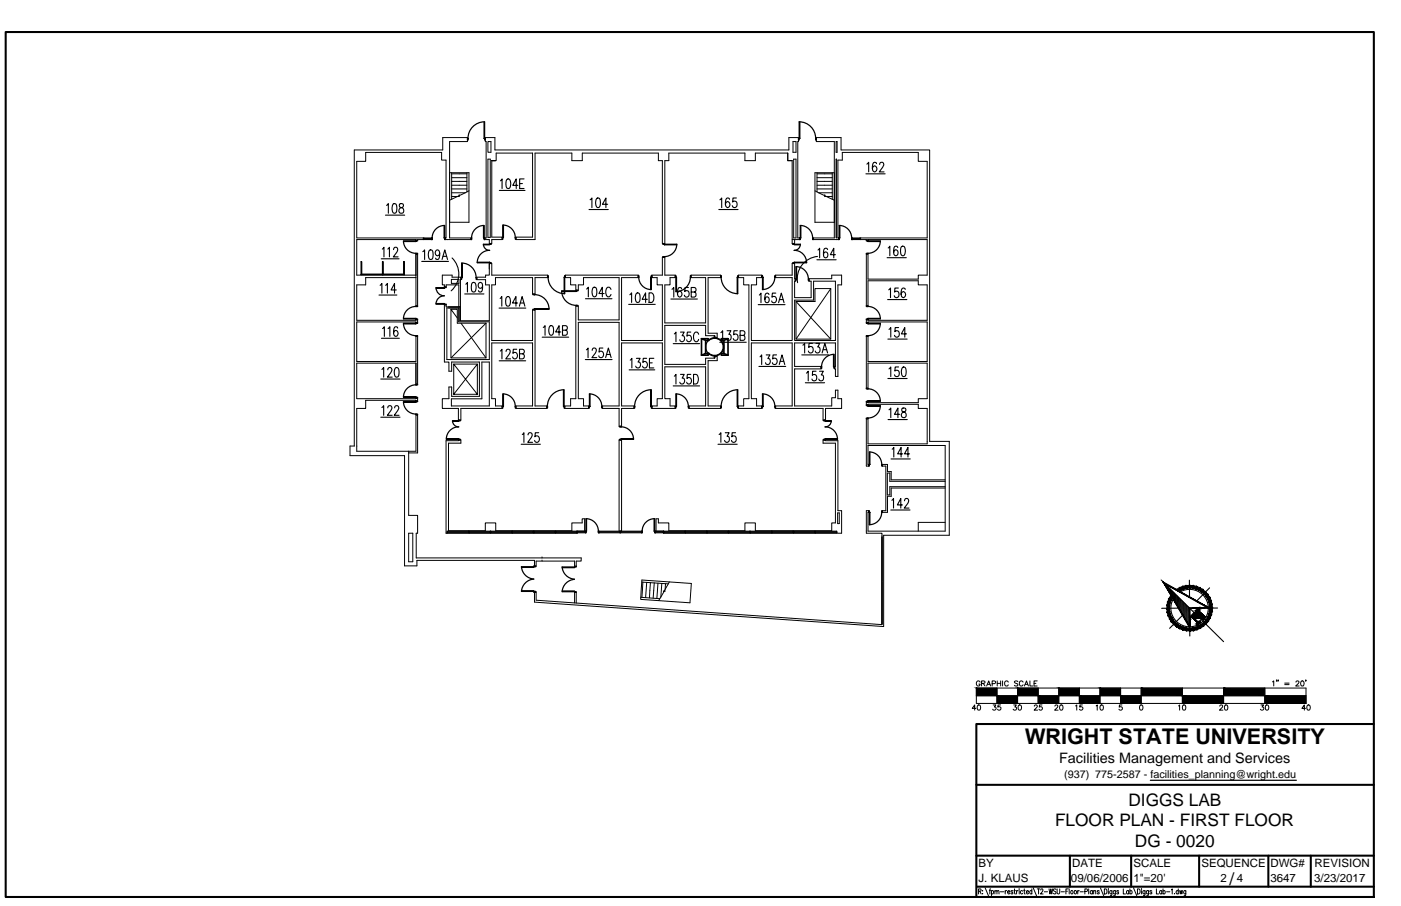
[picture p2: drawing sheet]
<svg xmlns="http://www.w3.org/2000/svg" width="432mm" height="279mm" viewBox="0 0 432 279" stroke-linecap="round" stroke-linejoin="round" font-family="sans-serif">
<defs><g id="words">
<text font-size="6.7" x="315.9" y="229.5">WRIGHT STATE UNIVERSITY</text>
<g font-size="5.3">
<text x="347.8" y="248.4">DIGGS LAB</text>
<text x="325.2" y="254.9">FLOOR PLAN - FIRST FLOOR</text>
<text x="349.8" y="261.3">DG - 0020</text>
<text x="378.9" y="272.8">/</text>
</g>
<text font-size="4.4" x="326.4" y="235.4">Facilities Management and Services</text>
<g font-size="3.5">
<text x="301.6" y="267.4">BY</text>
<text x="330.4" y="267.4">DATE</text>
<text x="349.3" y="267.4">SCALE</text>
<text x="370.3" y="267.4">SEQUENCE</text>
<text x="391.6" y="267.4">DWG#</text>
<text x="405.2" y="267.4">REVISION</text>
<text x="301.6" y="272.1">J. KLAUS</text>
<text x="330.1" y="272.1">09/06/2006</text>
<text x="349.3" y="272.1">1&quot;=20'</text>
<text x="376.2" y="272.1">2</text>
<text x="381.2" y="272.1">4</text>
<text x="391.6" y="272.1">3647</text>
<text x="405.1" y="272.1">3/23/2017</text>
</g>
<text font-size="3.3" x="328" y="240">(937) 775-2587 - facilities_planning@wright.edu</text>
</g></defs>
<!-- layer: A-EXISTING -->
<g fill="none" stroke="#000" stroke-width=".31">
<path d="M109.2 46.2h27.3v-3.8h7.6v1.3h-5.5v29.7h6.6v.5h-7.9v-.5h.2v-24h-1.4v-2.4h-23.4v2.8h-2.7v23.6h20.5v.5M109.2 46.3v91.3h-1.3v2.9h16.8v34h3.8v-1.7h36.2v1.7M138.6 53.3h5.9v15.3h-5.9M139.2 54.8h4.7M139.2 59.5h4.2M139.2 58.3h4.7M139.2 53.3v8.1M139.2 53.6h4.7M139.2 55.9h4.7M139.2 57.1h4.7M143.9 53.3v5.9M144.5 58.9l-2.8 1.4-.2-.2v.5l-.2-.1-2.7 1.2"/>
<path d="M150.4 43.7h.9v3.3h-.9zM150.4 49.1h.7v24.1h-.7zM152.7 49.5h-1.1h1.1M242.8 47.2h-10v2.3h-3.2v-2.3h-23.5v2.3h-1.2v25.6h-.8v-25.6h-1.2v-2.3h-23.4v2.3h-3.3v-2.3h-11.3v26.7h-5.9v-.8h5.1v-25.9h-11.2v2.3h-1.3v23.6h3.2v.8h-3.2v1.2h-.8v-1.2h-1.4v-.5h.4v-29.7h-.2v-1.3h2.9v3.8h90.6v-3.8h3v1.3h-.2v29.7h.5v.5h-2.2M242.8 47.2v2.3h1.4M244.2 49.5v25.6h.7v-1.2M244.4 43.7h.9v3.3h-.9zM244.6 49.1h.7v24.3h-.7zM251.2 58.9l2.8 1.4 .2-.2v.5l.2-.1 2.7 1.2M251.8 54.8h4.7M251.8 58.3h4.7M251.8 53.6h4.7"/>
<path d="M251.8 55.9h4.7M251.8 57.1h4.7M251.8 53.3v5.9M252.3 59.5h4.2M256.5 53.3v8.1M257.1 53.3h-5.9v15.3h5.9M257.7 49.1l.1 24.3zM257.7 43.7h.3v3.3h-.3zM130.5 73.9h-1.8v.2h-.5v-.2h-18.2v11h18.2v-6.6h.5v16h-.5v-16M130.5 73.4h.2v.5h-.2zM130.7 73.9h2.3M130.7 73.4h2.3"/>
<path d="M130.7 73.7h2.3M130.7 73.6h2.3M133 73.4h.2v.5h-.2zM137.3 73.4v.5M139.2 60.6h1.8M141.4 60.6h.1M254.2 60.6h.1M254.7 60.6h1.8M262.5 73.4h.2v.5h-.2zM262.7 73.9h2.3M262.7 73.4h2.3M262.7 73.7h2.3"/>
<path d="M262.7 73.6h2.3M265 73.4h.2v.5h-.2zM265.2 73.9h1.8v.2h.5v-.2h18.3v11h-2.8v1.2h-15.5v-7.8h-.5v16h.5v-7.7h15.5v1.3h2.8v10.9h-18.3v-.2h-.5v.9h.5v-.2h18.3v12.2h-18.3v-7.8h-.5v16h.5v-7.7h18.3v11h-2.8v1.2h-15.5v-.2h-.5v.9h.5v-.2h15.5v1.3h2.8v10.9h-18.3v-7.8h-.5v14.6h.7v-.5h-.2v-5.8h23.8v26.4h-23.8v-5.8h.2v-.5h-.7v6.9h4.8v28.2l-106.6-7.5v-2.4M265.2 73.9v-.5h20.6v-23.6h-2.8v-2.8h-23.4v2.4h-1.4v24h.3v.5h-7.8v-.5h6.4v-29.7h-5.5v-1.3h7.6v3.8h27.3v89.9h6.1v29h-20.3v28.1l-107.6-7.5v-3.1M128.2 85.6h-15.5v2.3h-2.7v10.9h18.2v-.2h.5v.9h-.5v-.2h-18.2v12.2h18.2v-7.8h.5v14.8h-.5v-6.5M137 94h.5v.6h4.2v4.3h9.1v-11h-1.1v-1.7h-2.7v-.7h2.7v-.6h1.1v-3.6h.8v3.6h17.2v.7h-3.9v5.1h-.8v-5.1h-11.4v2.3h-1.1v17.1h12.5v-9.4h.8v29.6h3.6v.8h-9.5v-.8h5.1v-19.4h-12.5v17.2h1.1v2.2h2.1v.8h-12.8v3.6h-.7v-3.6h-5v-3h2.1v-3.6h.8v2.8h8.6v-10.6h-8.6v2.9h-.8v-2.9h-1.4zM137.7 95h3.7v4.2h9.4v11.7h-13.1zM139 95.4h1.9v4.3h8.9M139.1 86.2h2.3v1.2h-2.3zM140.9 98.1l-1.9-2.7v15h10.8l-7.7-10.7M141.4 94.6v-6.7h-3.9v.6h-.5v-.6h-.7v-3h3v.6h2.8v.7h-.2v12.7M149.8 99.7v10.7"/>
<path d="M149.8 99.7l-10.8 10.7M150.8 81.3v1.7M174.3 84.9h22.4v.7h-5.1v19.4h12.5v-17.1h-1.6v-2.3h-1.6v-.7h3.2v-5.6h.8v5.6h3.2v.7h-1.6v2.3h-1.6v11.7h12.6v-14h-4.5v-.7h9.1v.7h-3.9v17.2h2.8v1.2h-.7v-.5h-2.8v-3.2h-12.6v12.1h12.6v-1.9h2.8v-.5h.7v1.2h-2.8v14h3.9v.8h-9.7v-.8h5.1v-12.1h-12.6v9.9h1.6v2.2h1.6v.8h-7.2v-.8h1.6v-2.2h1.6v-17.2h-12.5v19.4h3.8v.8h-3.8v5.5h-.8v-5.5h-5.1v-.8h5.1v-25.8h-12.6v23.6h1.6v2.2h1.7v.8h-7.5v-.8h1.9v-2.2h1.6v-28.6h.7v4.3h12.6v-13.1h-11v2.3h-1.6v1.6h-.7v-1.6h-1.6v-2.3h-1.6zM227.6 84.9h7.2v.7h-1.6v2.3h-1.6v17.1h12.6v-19.4h-5.2v-.7h5.2v-3.6h.7v4.7h.2v.7h-.2v5.1h5.1v-5.1h-.6v-.7h6.9v-1.1h3.1v3h-1.2v28.2h-.7v-2.3h-.2v-.8h.2v-7.2h-12.6v7.2h8.1v.8h-8.1v11.4h11.4v-2.5h1.2v-2.4h.7v2.7h1.2v3h-5v3.6h-.7v-3.6h-14.7v-.8h5.2v-19.4h-12.6v17.2h1.6v2.2h1.6v.8h-7.2v-.8h1.6v-2.2h1.6v-35.1h-1.6v-2.3h-1.6zM244.9 92.6h5.9v-5.9h6.7v18.3h-12.6zM245.3 93h5.9v-4h4.8v15.6h-10.7zM245.3 93l10.7 11.6M256 89l-10.7 15.6M128.2 112h-18.2v11h18.2v-.3h.5v1h-.5v-.2h-15.5v2.5h-2.7v13.2h18.2v-11.3h.5v11.8h-2.7M128.2 112v6.5M139.8 112.3h7.3M148.5 111.6h2.3v13.6h-11.7v-2.2h9.4z"/>
<path d="M126 139.2v19.7h2.7v5.5h-.4v7.7h50.8v.9h-1.5v1.6h-.5v-1.6h-11.9v1.5M128.2 127.9h.5M139.8 121.6l7.3-9.3v9.3h-7.3v-9.3l7.3 9.3M258.2 158.2h.5v3.3h-.5zM291.3 148h-16.6v-2.6h-1.2v-2.2h-1.5v.5h1v13.8h-1v.5h1.5v-5h1.2v-2.5h16.6M291.3 148.4h-17.1v-2.5h-.7v6.7h.7v-2.5h17.1M126 164.4h1.2v8.8h-1.2zM137.7 163.8h.2v.5h-.2zM137.9 163.8h6.5M137.9 164.1h6.5M137.9 164h6.5M137.9 164.3h6.5"/>
<path d="M144.4 163.8h.2v.5h-.2zM144.6 163.8h6.5M144.6 164.1h6.5M144.6 164h6.5M144.6 164.3h6.5M151.1 163.8h.2v.5h-.2zM151.3 163.8h6.4M151.3 164.1h6.4M151.3 164h6.4M151.3 164.3h6.4M157.7 163.8h.3v.5h-.3zM158 163.8h6.4"/>
<path d="M158 164.1h6.4M158 164h6.4M158 164.3h6.4M164.4 163.8h.2v.5h-.2zM164.5 174.5h.7v.3h-.7zM164.6 163.8h6.5M164.6 164.1h6.5M164.6 164h6.5M164.6 164.3h6.5M167.1 172.1h.1M167.1 173h.1M171.1 163.8h.2v.5h-.2z"/>
<path d="M171.3 163.8h6.4M171.3 164.1h6.4M171.3 164h6.4M171.3 164.3h6.4M177.7 163.8h.2v.5h-.2zM177.9 164.1h2.5M177.9 164h2.5M177.9 164.3h2.5M180.2 163.8v-3.8h-.8v1.3h-3.2v2.4h-23.4v-2.4h-3.2v2.4h-11.4v-27h3.8v-1h-.7v.2h-3.8v28.5h40.4v-.6h2.5M180.4 163.8h.2v.5h-.2zM184.4 163.8h.2v.5h-.2zM184.6 163.8h13.2"/>
<path d="M184.6 164.1h6.5M184.6 164h6.5M184.6 164.3h6.5M190.8 163.8v-28.1h.8v28.1M191.1 163.8h.2v.5h-.2zM191.3 164.1h6.5M191.3 164h6.5M191.3 164.3h6.5M197.8 163.8h.2v.5h-.2zM197.8 179.5l8.2 .6M197.8 178.9l15.3 1-.4 6-15.2-1.1zM198.1 179.5l-.3 4.7"/>
<path d="M199.3 179.6l-.3 4.7M200.5 179.7l-.3 4.7M201.6 179.8l-.3 4.7M201.8 163.8h.2v.5h-.2zM202 163.8h2.5v.6h54.9v-6.9h-1.2v-21.6h-3.8v-.2h-.7v1h3.8v24.6h-1.2v2.4h-23.5v-2.4h-3.2v2.4h-23.5v-2.4h-3.2v-1.3h-.7v3.8M202 164.1h2.4M202 164h2.4M202 164.3h2.4M202.8 179.8l-.3 4.7M204 179.9l-.3 4.3M204.4 163.8h.2v.5h-.2zM204.6 163.8h6.5"/>
<path d="M204.6 164.1h6.5M204.6 164h6.5M204.6 164.3h6.5M206.3 179.5l-1.5 2.6 .2 .2h-.6l.2 .2-1.6 2.7M211.1 163.8h.2v.5h-.2zM211.3 163.8h6.4M211.3 164.1h6.4M211.3 164h6.4M211.3 164.3h6.4M217.7 163.8h.2v.5h-.2zM217.9 163.8h6.5M217.9 164.1h6.5"/>
<path d="M217.9 164h6.5M217.9 164.3h6.5M224.4 163.8h.2v.5h-.2zM224.6 163.8h6.5M224.6 164.1h6.5M224.6 164h6.5M224.6 164.3h6.5M231.1 163.8h.2v.5h-.2zM231.3 163.8h6.5M231.3 164.1h6.5M231.3 164h6.5M231.3 164.3h6.5"/>
<path d="M237.8 163.8h.2v.5h-.2zM238 163.8h6.4M238 164.1h6.4M238 164h6.4M238 164.3h6.4M244.4 163.8h.2v.5h-.2zM244.6 163.8h6.5M244.6 164.1h6.5M244.6 164h6.5M244.6 164.3h6.5M251.1 163.8h.2v.5h-.2zM251.3 163.8h6.4"/>
<path d="M251.3 164.1h6.4M251.3 164h6.4M251.3 164.3h6.4M257.7 163.8h.3v.5h-.3zM291.3 161.1h-8.3v2.7M164.5 182.4h.7v.3h-.7zM177.1 185.9v-3.2h.5v3.3M197.5 184.2l5.9 .4M204.9 182.3h.1M205.1 180l-.1 1.8"/>
</g>
<path d="M271.8 165.6v13.7M271.8 179.5v13" fill="none" stroke="#000" stroke-width=".51"/>
<!-- layer: A-DOOR -->
<g fill="none" stroke="#000" stroke-width=".38">
<path d="M149.2 37.6h.2v5.1h-.2zM149.3 37.6a5.1 5.1 0 0 0-5.1 5.1M246.3 37.6a5.1 5.1 0 0 1 5.1 5.1M246.3 37.6h.2v5.1h-.2zM144.1 42.7h.2v.5h-.2zM149.4 42.7h.2v.5h-.2zM246.1 42.7h.2v.5h-.2zM251.4 42.7h.2v.5h-.2zM124.3 74.3a3.8 3.8 0 0 0 3.9 3.8M124.4 74.3h3.8v.2h-3.8zM128.2 74.1h.5v.2h-.5zM128.2 78.1h.5v.2h-.5z"/>
<path d="M133 73.4h.2v.5h-.2zM136.9 69.6h.1v3.8h-.1zM137 69.5a3.8 3.8 0 0 0-3.8 3.9M137 73.4h.3v.5h-.3zM145.2 73.4h.2v.5h-.2zM149 75.3a1.93 1.93 0 0 0 1.9 1.9 3.8 3.8 0 0 0-3.8 3.8M149 75.3h1.9v.2h-1.9zM149 69.6h.2v3.8h-.2zM149.2 69.5a3.8 3.8 0 0 0-3.9 3.9M149.2 73.4h.2v.5h-.2zM150.9 75.1h.5v.2h-.5zM154.8 73.3h.2v.5h-.2z"/>
<path d="M155 69.4a3.8 3.8 0 0 1 3.8 3.8M155 69.4h.2v3.9h-.2zM158.8 73.3h.2v.5h-.2zM204.3 75.1h.5v.2h-.5zM204.3 79.1h.5v.2h-.5zM204.8 75.3h3.8v.2h-3.8zM208.6 75.3a3.8 3.8 0 0 1-3.8 3.8M244.3 75.1h.5v.2h-.5zM244.8 75.3h1.9v.2h-1.9zM246.4 73.4h.2v.5h-.2zM246.6 69.5a3.8 3.8 0 0 1 3.9 3.9M246.6 69.6h.2v3.8h-.2z"/>
<path d="M246.7 75.3a1.93 1.93 0 0 1-1.9 1.9 3.8 3.8 0 0 1 3.8 3.8M250.5 73.4h.2v.5h-.2zM258.5 73.4h.2v.5h-.2zM258.6 69.5a3.8 3.8 0 0 1 3.9 3.9M258.7 69.6h.1v3.8h-.1zM262.5 73.4h.2v.5h-.2zM267 74.1h.5v.2h-.5zM267 78.1h.5v.2h-.5zM267.5 74.3h3.8v.2h-3.8zM271.3 74.3a3.8 3.8 0 0 1-3.8 3.8M124.3 99.7a3.8 3.8 0 0 0 3.9 3.8M124.4 98.2h3.8v.2h-3.8z"/>
<path d="M124.4 99.7h3.8v.2h-3.8zM128.2 94.5a3.8 3.8 0 0 0-3.9 3.8M128.2 98.4h.5v.2h-.5zM128.2 94.3h.5v.2h-.5zM128.2 99.5h.5v.2h-.5zM134.4 88.7a2.56 2.56 0 0 0 2.5 2.5 2.48 2.48 0 0 0-2.5 2.6M134.4 88.7h2.6v.2h-2.6zM134.4 93.6h2.6v.2h-2.6zM137 88.5h.5v.2h-.5zM137 93.8h.5v.2h-.5zM142.1 85.6h.2v.5h-.2zM142.3 81.1a4.5 4.5 0 0 1 4.4 4.5"/>
<path d="M142.3 81.2h.2v4.4h-.2zM146.7 85.6h.3v.5h-.3zM147.1 80.9h3.8v.1h-3.8zM150.9 81h.5v.3h-.5zM164.3 95.3h.5v.3h-.5zM164.3 90.7h.5v.2h-.5zM164.8 90.9a4.5 4.5 0 0 1 4.4 4.4M164.8 95.2h4.4v.1h-4.4zM168.8 85h.2v.5h-.2zM168.9 85.5a5.1 5.1 0 0 0 5.1 5.1M173.1 89.7a4.5 4.5 0 0 0 4.5 4.5M173.2 89.7h4.4v.2h-4.4z"/>
<path d="M173.9 85.5h.1v5.1h-.1zM174 85h.3v.5h-.3zM177.6 89.5h.5v.2h-.5zM177.6 94.2h.5v.2h-.5zM196.7 85h.2v.5h-.2zM196.9 85.5a3.8 3.8 0 0 0 3.8 3.8M200.5 85.5h.2v3.8h-.2zM200.7 85h.2v.5h-.2zM208.1 85h.2v.5h-.2zM208.3 85.5h.2v4.4h-.2zM212.8 85h.2v.5h-.2zM212.8 85.5a4.5 4.5 0 0 1-4.5 4.4"/>
<path d="M222.1 85h.2v.5h-.2zM222.3 85.5a5.1 5.1 0 0 0 5.1 5.1M227.2 85.5h.2v5.1h-.2zM227.4 85h.2v.5h-.2zM234.8 85h.2v.5h-.2zM235 85.5h.2v3.8h-.2zM238.8 85h.2v.5h-.2zM238.8 85.5a3.8 3.8 0 0 1-3.8 3.8M244.3 81h.5v.3h-.5zM244.8 80.9h3.8v.1h-3.8zM245.1 86.1h.2v.5h-.2zM245.3 82.2a3.8 3.8 0 0 1 3.8 3.9"/>
<path d="M245.3 82.3h.2v3.8h-.2zM249.1 86.1h.3v.5h-.3zM267 99.5h.5v.2h-.5zM267 98.4h.5v.2h-.5zM267 94.3h.5v.2h-.5zM267.5 94.5a3.8 3.8 0 0 1 3.8 3.8M267.5 99.7h3.8v.2h-3.8zM267.5 98.2h3.8v.2h-3.8zM271.3 99.7a3.8 3.8 0 0 1-3.8 3.8M128.2 118.7a3.8 3.8 0 0 0-3.9 3.8M128.2 103.5h.5v.2h-.5zM128.2 118.5h.5v.2h-.5z"/>
<path d="M218.3 105a2.79 2.79 0 0 1 4.6 1.7 2.65 2.65 0 0 1-1.5 2.6 2.65 2.65 0 0 1-3-.4l-.1 .1M220.1 104.2a2.82 2.82 0 0 0-2.6 2.8 2.82 2.82 0 0 0 2.6 2.8M220.1 104.2v-.6l.2 .6M220.1 109.8v.5l.2-.5M220.3 104.2a2.82 2.82 0 0 1 2.8 2.8 2.82 2.82 0 0 1-2.8 2.8M253 113.1h.3v.5h-.3zM256.9 109.3h.2v3.8h-.2zM257 109.3a3.8 3.8 0 0 0-3.8 3.8M257.1 113.1h.2v.5h-.2zM267 103.5h.5v.2h-.5zM267 119.7h.5v.2h-.5zM267.5 119.9a3.8 3.8 0 0 1 3.8 3.8"/>
<path d="M124.3 123.9a3.8 3.8 0 0 0 3.9 3.8M124.4 122.4h3.8v.1h-3.8zM124.4 123.9h3.8v.2h-3.8zM128.2 122.5h.5v.2h-.5zM128.2 123.7h.5v.2h-.5zM128.2 127.7h.5v.2h-.5zM137.6 135.3h3.8v.2h-3.8zM139.5 129.7a1.93 1.93 0 0 0 1.9 2M139.5 129.8h1.9v.1h-1.9zM141.4 131.6a3.8 3.8 0 0 0-3.8 3.9M141.4 129.6h.5v.2h-.5zM141.4 135.5h.5v.2h-.5z"/>
<path d="M154.8 125.3h.2v.5h-.2zM155 121.5a3.8 3.8 0 0 1 3.8 3.8M155 121.5h.2v3.8h-.2zM158.8 125.3h.2v.5h-.2zM168.5 125.3h.3v.5h-.3zM173.7 120.2h.1v5.1h-.1zM173.8 120.2a5.1 5.1 0 0 0-5.1 5.1M173.8 125.3h.2v.5h-.2zM181.5 125.3h.2v.5h-.2zM181.6 121.5a3.8 3.8 0 0 1 3.9 3.8M181.7 121.5h.1v3.8h-.1zM185.5 125.3h.2v.5h-.2z"/>
<path d="M190.9 135.5h.5v.2h-.5zM190.9 131.5h.5v.2h-.5zM191.4 131.6a3.8 3.8 0 0 1 3.9 3.9M191.4 135.3h3.9v.2h-3.9zM195.4 125.3h.2v.5h-.2zM200.5 120.2h.2v5.1h-.2zM200.7 120.2a5.1 5.1 0 0 0-5.1 5.1M200.7 125.3h.2v.5h-.2zM208.1 125.3h.2v.5h-.2zM208.3 121.5a3.8 3.8 0 0 1 3.8 3.8M208.3 121.5h.2v3.8h-.2zM212.1 125.3h.3v.5h-.3z"/>
<path d="M222.1 125.3h.2v.5h-.2zM227.2 120.2h.2v5.1h-.2zM227.4 120.2a5.1 5.1 0 0 0-5.1 5.1M227.4 125.3h.2v.5h-.2zM234.8 125.3h.2v.5h-.2zM235 121.5a3.8 3.8 0 0 1 3.8 3.8M235 121.5h.2v3.8h-.2zM238.8 125.3h.2v.5h-.2zM253.8 129.6h.5v.2h-.5zM253.8 135.5h.5v.2h-.5zM254.3 131.6a3.8 3.8 0 0 1 3.8 3.9M254.3 129.8h1.9v.1h-1.9z"/>
<path d="M254.3 135.3h3.8v.2h-3.8zM256.2 129.7a1.93 1.93 0 0 1-1.9 2M267 124.9h.5v.2h-.5zM267 128.9h.5v.2h-.5zM267 123.8h.5v.2h-.5zM267.5 125.1h3.8v.2h-3.8zM267.5 123.6h3.8v.2h-3.8zM267.9 139.4a3.8 3.8 0 0 1 3.9 3.8M267.9 139.4h.2v3.8h-.2zM271.3 125.1a3.8 3.8 0 0 1-3.8 3.8M180.6 159.9a3.8 3.8 0 0 1 3.8 3.9M180.6 160h.2v3.8h-.2z"/>
<path d="M201.6 160h.2v3.8h-.2zM201.8 159.9a3.8 3.8 0 0 0-3.9 3.9M267.7 143.2h.2v.5h-.2zM267.7 157.5h.2v.5h-.2zM267.9 158h.2v3.8h-.2zM271.8 143.2h.2v.5h-.2zM271.8 157.5h.2v.5h-.2zM271.8 158a3.8 3.8 0 0 1-3.9 3.8M160.7 175h3.8v-.2h.5v-.2h-.5v.2h-3.8a4.1 4.1 0 0 0 3.8 3.8M164.5 178.6a4.1 4.1 0 0 0-3.8 3.8h3.8v.2h.5v-.2h-.5v-.2h-3.8M173.3 174.8a4.1 4.1 0 0 0 3.7 3.8M173.3 174.9h3.8v-.3h.5v.3h-.5v.2h-3.8"/>
<path d="M177 178.7a4.1 4.1 0 0 0-3.7 3.8M180.4 163.8h.2v.5h-.2zM184.4 163.8h.2v.5h-.2zM197.8 163.8h.2v.5h-.2zM201.8 163.8h.2v.5h-.2zM173.3 182.3h3.8v.2h.5v.2h-.5v-.2h-3.8"/>
</g>
<g fill="none" stroke="#000" stroke-width=".51">
<path d="M216.2 104.5v5M216.2 104.5h2v.5M216.2 104.5l1.3 .5M217.5 105v4l-1.3 .5M217.5 109h.8M217.5 105h.8M218.2 109v.5h-2M222.2 109h.9M222.2 105h.9M222.3 109v.5h2.1M223.1 105v4M223.1 109l1.3 .5"/>
<path d="M224.4 104.5h-2.1v.5M224.4 104.5v5M224.4 104.5l-1.3 .5"/>
</g>
<!-- layer: ROOM-NUMBER -->
<g fill="none" stroke="#000" stroke-width=".34">
<path d="M153.9 58.7h7.9M154.2 55.8l.5-.6v2.9M156.2 55.3l.6-.1a2.02 2.02 0 0 1 0 2.9h-.2a1.38 1.38 0 0 1-.7-1.7zM159.6 57.2h-1.6l1.1-2v2.9M160.2 56.6h.8M161.5 55.2h-1.3v2.9h1.3M266.9 53.6h5.9M267.2 50.6l.5-.5v2.9M270.1 50.5v-.3l-.6-.1a1.81 1.81 0 0 0 .1 2.9 .97 .97 0 0 0 .7-1 .97 .97 0 0 0-.8-.8l-.6 .8M271.1 50.7l.2-.5 .7-.1 .4 .8-1.4 2.1h1.5M117.5 79.8h5.5M117.8 76.8l.5-.5v2.9"/>
<path d="M118.8 66.4h5.9M119.1 63.3l.6-.5v3M119.5 76.8l.5-.5v2.9M121.2 62.9l.5-.1a1.38 1.38 0 0 1 .6 1.7l-.3 1.1-.5 .2a2.28 2.28 0 0 1-.3-2.9zM121.3 77l.1-.4a.68 .68 0 0 1 1-.2 .68 .68 0 0 1 .1 1l-1.3 1.8h1.5M123.2 62.9l-.1 .6 .3 .4a.92 .92 0 0 1 1.1 1 .92 .92 0 0 1-1.3 .7l-.1-.1a1.04 1.04 0 0 1 .9-1.6 .61 .61 0 0 0 .4-.6 .61 .61 0 0 0-.5-.5zM130.3 77.6l.6-.5v2.9M132.3 77.2l.6-.1a1.38 1.38 0 0 1 .6 1.7l-.3 1.1-.6 .1a2.28 2.28 0 0 1-.3-2.8zM135.5 78l-.3 .8a.82 .82 0 0 1-1.1-.8 .82 .82 0 0 1 1.1-.8 2.28 2.28 0 0 1-.3 2.8l-.6-.1v-.3M136.6 79.1h1M139.3 79.6a6.9 6.9 0 0 1-.2 10.1M181.5 64.6h6"/>
<path d="M181.9 61.6l.5-.5v2.9M183.9 61.2l.5-.1a1.38 1.38 0 0 1 .7 1.7l-.3 1.1-.6 .1a2.28 2.28 0 0 1-.3-2.8zM187.3 63h-1.6l1-1.9v2.9M221.5 64.6h6M221.9 61.6l.5-.5v2.9M224.8 61.5v-.3l-.6-.1a1.81 1.81 0 0 0 .1 2.9 .97 .97 0 0 0 .7-1 .97 .97 0 0 0-.8-.8l-.6 .8M227 61.1h-1.1l-.1 1.2 .1-.1a.92 .92 0 0 1 1.3 .8 .92 .92 0 0 1-1.3 .9l-.2-.5M251.9 79.1a6.9 6.9 0 0 0-6.1 8.1M252.1 77.1l.5-.5v2.9M255.1 77l-.2-.3-.5-.1a1.57 1.57 0 0 0-.6 1.9l.1 .6a.63 .63 0 0 0 .6 .4 .63 .63 0 0 0 .6-.4l.1-.4a.82 .82 0 0 0-.8-1l-.3 .1-.3 .7M257.5 78.5h-1.6l1.1-1.9v2.9M273.4 79.5h5.9"/>
<path d="M273.7 76.5l.5-.6v3M276.7 76.3l-.1-.3-.5-.1a1.54 1.54 0 0 0-.7 2l.3 .8a.88 .88 0 0 0 1.2-.6 .88 .88 0 0 0-.7-1.1l-.5 .2-.3 .7M277.8 76l.6-.1a2.02 2.02 0 0 1 0 3h-.2a2.36 2.36 0 0 1-.4-2.9zM116.8 91h5.5M117.2 88l.5-.6v3M118.8 88l.6-.6v3M122.1 89.4h-1.6l1.1-2v3M130 80.6h8.2M136.2 80l.9-2.9 .8 2.9M143.2 90.6h6M143.6 87.6l.5-.5v3M145.6 87.2l.5-.1a2.02 2.02 0 0 1 0 3h-.2a1.38 1.38 0 0 1-.6-1.7z"/>
<path d="M148.7 88.1l-.1 .4a.63 .63 0 0 1-.5 .4 .63 .63 0 0 1-.6-.4l-.1-.4a.82 .82 0 0 1 .7-1l.5 .4 .1 .6a1.57 1.57 0 0 1-.6 2l-.5-.2-.1-.3M153.8 95h8.3M154.1 92l.6-.5v2.9M156.1 91.6l.6-.1a2.02 2.02 0 0 1 0 2.9h-.2a1.38 1.38 0 0 1-.7-1.7zM159.5 93.4h-1.5l1-1.9v2.9M160.1 94.4l.8-2.9 .9 2.9M160.4 93.4h1M180.4 92.1h8.2M180.8 89.1l.5-.5v2.9M182.8 88.7l.5-.1a1.38 1.38 0 0 1 .7 1.7l-.3 1.1-.6 .1a2.28 2.28 0 0 1-.3-2.8zM186.2 90.5h-1.6l1-1.9v2.9M188.3 89.3a.74 .74 0 0 0-.7-.7 .74 .74 0 0 0-.8 .7v1.5a.72 .72 0 0 0 1.2 .6l.3-.6"/>
<path d="M193.8 93.9h8.1M194.1 90.9l.6-.6v3M196.1 90.5l.6-.2a2.36 2.36 0 0 1 .3 2.8l-.6 .2a2.23 2.23 0 0 1-.3-2.8zM199.5 92.3h-1.6l1.1-2v3M200 90.3a1.59 1.59 0 0 1 1.6 1 1.59 1.59 0 0 1-.5 1.8l-1.1 .2zM206.8 92.2h8.1M207.1 89.2l.6-.5v2.9M210.1 89.1l-.1-.3-.6-.1a1.81 1.81 0 0 0 .2 2.9 .97 .97 0 0 0 .6-1 .97 .97 0 0 0-.8-.8l-.6 .8M212.2 88.7h-1.1l-.1 1.2 .1-.1a.92 .92 0 0 1 1.3 .8 .92 .92 0 0 1-1.3 .9l-.2-.5M213 90.1h1l.5-.6a.64 .64 0 0 0-.5-.8h-1v2.9h1a.84 .84 0 0 0 .5-.8 .84 .84 0 0 0-.5-.7M233.7 94h8.2M234 91l.5-.6v3"/>
<path d="M237 90.8l-.6-.4a2.36 2.36 0 0 0-.4 2.8 .63 .63 0 0 0 1-.3l.1-.4a.82 .82 0 0 0-.7-1l-.4 .2-.3 .7M239.1 90.4h-1l-.2 1.3a.89 .89 0 0 1 1.4 .7 .89 .89 0 0 1-1.4 .7l-.1-.3M240 93.4l.8-3 .9 3M240.3 92.4h1M251.8 80.1h5.9M273.6 92.4h5.9M273.9 89.4l.6-.6v3M276.9 88.8h-1.1l-.1 1.3 .1-.2a.92 .92 0 0 1 1.3 .9 .92 .92 0 0 1-1.3 .8l-.2-.4M279 89.3l-.1-.3-.5-.2a1.81 1.81 0 0 0 .1 3 .97 .97 0 0 0 .6-1 .97 .97 0 0 0-.7-.9l-.7 .9M117.4 116.9h5.9M117.6 104.3h5.5M117.7 113.9l.6-.6v3"/>
<path d="M117.9 101.3l.6-.5v2.9M119.5 114.1l.1-.5a.68 .68 0 0 1 1-.1 .68 .68 0 0 1 .1 1l-1.3 1.8h1.5M119.6 101.3l.6-.5v2.9M121.8 113.5l.6-.2a2.36 2.36 0 0 1 .3 2.9l-.6 .1a2.23 2.23 0 0 1-.3-2.8zM122.6 101.2l-.1-.3-.6-.1a2.02 2.02 0 0 0 0 2.9 .86 .86 0 0 0 .8-1 .86 .86 0 0 0-1.1-.7l-.3 .8M153.9 111.3h8.1M154.2 108.3l.5-.6v3M156 108.4l.4-.7 .6 .1 .2 .5-.3 .9-1 1.5h1.5M159.3 107.7h-1.1l-.1 1.3a.95 .95 0 0 1 1.5 .5 .95 .95 0 0 1-1.1 1.2l-.5-.6M160.1 109.1l1.3-.1 .2-.4-.2-.8-1.3-.1v3h1a.82 .82 0 0 0 .5-.8 .82 .82 0 0 0-.5-.8M167.1 104h8.2M167.4 101l.6-.6v3"/>
<path d="M169.5 100.6l.5-.2a1.38 1.38 0 0 1 .6 1.7l-.3 1.1-.5 .2a2.28 2.28 0 0 1-.3-2.8zM172.9 102.4h-1.6l1-2v3M173.4 101.8h.9l.6-.5a.64 .64 0 0 0-.6-.9h-.9v3h.9a.84 .84 0 0 0 .6-.8 .84 .84 0 0 0-.6-.8M180.4 110.9h8.3M180.7 107.9l.5-.6v3M182.5 108l.1-.4a.68 .68 0 0 1 1-.1 .68 .68 0 0 1 .1 1l-1.3 1.8h1.5M185.8 107.3h-1l-.2 1.3a.95 .95 0 0 1 1.5 .5 .95 .95 0 0 1-1 1.2l-.6-.6M186.7 110.3l.8-3 .9 3M187 109.3h1M193.9 114.1h7.9M194.2 111.1l.5-.6v3M196.1 110.5h1.2l-.6 1.1a.86 .86 0 0 1 .7 1.2 .86 .86 0 0 1-1.4 .4l-.1-.3"/>
<path d="M199.3 110.5h-1l-.2 1.3a.95 .95 0 0 1 1.5 .5 .95 .95 0 0 1-1 1.2l-.6-.6M200.2 111.9h.8M201.5 110.5h-1.3v3h1.3M207.5 119h8.1M207.5 106h8.1M207.8 116l.5-.5v2.9M207.8 103l.5-.6v3M209.7 115.5h1.2l-.7 1.1a.86 .86 0 0 1 .7 1.2 .86 .86 0 0 1-1.3 .3l-.1-.2M209.7 102.4h1.2l-.7 1.1a.88 .88 0 0 1 .8 1.2 .88 .88 0 0 1-1.4 .4l-.1-.3M212.9 115.5h-1l-.2 1.2a.95 .95 0 0 1 1.5 .6 .95 .95 0 0 1-1.1 1.1l-.5-.5M212.9 102.4h-1l-.2 1.3a.95 .95 0 0 1 1.5 .5 .95 .95 0 0 1-1.1 1.2l-.5-.6M213.8 115.5h.7a1.78 1.78 0 0 1 0 2.9h-.7z"/>
<path d="M215.3 103.1a.72 .72 0 0 0-1.1-.6 2.08 2.08 0 0 0 .2 2.9 .81 .81 0 0 0 .9-.7M221.8 105.6h8.2M222.2 102.6l.5-.6v3M224.1 102h1.2l-.7 1.1a.85 .85 0 0 1 .7 1.3 .85 .85 0 0 1-1.4 0M227.3 102h-1.1v1.1a.92 .92 0 0 1 1.3 .9 .92 .92 0 0 1-1.3 .8l-.2-.4M228.1 103.4l1.3-.1 .2-.5-.1-.5-.4-.3h-1v3h1l.4-.3v-1l-.4-.3M233.9 113h8.3M234.2 110l.6-.6v3M236.1 109.4h1.2l-.6 1.2a.88 .88 0 0 1 .7 1.2 .88 .88 0 0 1-1.4 .4l-.1-.3M239.3 109.4h-1l-.2 1.3a.89 .89 0 0 1 1.4 .7 .89 .89 0 0 1-1.4 .8v-.3M240.2 112.4l.8-3 .9 3M240.5 111.4h1"/>
<path d="M247.1 109.4h8.3M247.5 106.4l.5-.5v3M248.2 118h5.9M248.6 115.1l.5-.6v2.9M250.4 105.9h-1l-.1 1.3 .1-.2a.92 .92 0 0 1 1.2 .8 .92 .92 0 0 1-1.2 .9l-.3-.4M251.5 105.9h1.2l-.7 1.1a.9 .9 0 0 1 .7 1.1 .9 .9 0 0 1-1.2 .6l-.2-.4M251.5 114.5h-1v1.1a.92 .92 0 0 1 1.2 .9 .92 .92 0 0 1-1.2 .8l-.3-.4M252.6 114.5h1.2l-.7 1.1a.85 .85 0 0 1 .7 1.3 .85 .85 0 0 1-1.4 0M253.4 108.9l.8-3 .9 3M253.7 107.8h1.1M273.7 116.7h5.9M273.7 104.6h5.9"/>
<path d="M274 113.8l.5-.6v2.9M274 101.6l.5-.6v3M277 113.2h-1.1v1.1a.92 .92 0 0 1 1.3 .9 .92 .92 0 0 1-1.3 .8l-.2-.4M277 101h-1.1l-.1 1.3 .1-.2a.92 .92 0 0 1 1.3 .9 .92 .92 0 0 1-1.3 .8l-.2-.4M278.1 113.3l.6-.1a2.36 2.36 0 0 1 .3 2.8l-.6 .1a2.23 2.23 0 0 1-.3-2.8zM279.4 103h-1.6l1.1-2v3M117.4 128.7h5.9M117.7 125.7l.6-.6v3M119.5 125.8l.2-.6 .7-.1 .4 .9-1.4 2.1h1.5M121.6 125.8l.2-.6 .7-.1 .4 .9-1.4 2.1h1.5M160.6 137h6M161 134l.5-.6v3"/>
<path d="M162.7 134.1l.5-.7 .6 .2 .2 .4-.3 1-1 1.4h1.4M166 133.4h-1l-.1 1.3a.95 .95 0 0 1 1.4 .5 .95 .95 0 0 1-1 1.2l-.5-.6M221.3 137h5.9M221.6 134l.6-.6v3M223.5 133.4h1.2l-.6 1.1a.9 .9 0 0 1 .7 1.2 .9 .9 0 0 1-1.3 .5l-.2-.4M226.7 133.4h-1l-.1 1.3 .1-.2a.92 .92 0 0 1 1.2 .9 .92 .92 0 0 1-1.2 .8l-.3-.4M273.7 129.4h5.9M274 126.4l.5-.6v3M275 138.5l.5-.5v2.9M277.3 127.8h-1.6l1-2v3M278 126v.8a1.16 1.16 0 0 1 1.1 .6 1.16 1.16 0 0 1 0 1.2 .85 .85 0 0 1-1.3-.3 .85 .85 0 0 1 .6-1.2l.5-.2a.58 .58 0 0 0 .3-.6 .58 .58 0 0 0-.4-.5zM278.2 140h-1.5l1-2v2.9"/>
<path d="M280.3 140h-1.5l1-2v2.9M274.5 157.3h6M274.6 141.5h6M274.9 154.3l.5-.6v3M278.1 155.7h-1.5l1-2v3M278.8 154.4l.1-.4a.68 .68 0 0 1 1-.1 .68 .68 0 0 1 .1 1l-1.3 1.8h1.5"/>
</g>
<!-- layer: BORDER -->
<path d="M1.7 9.9h421.7v266.7h-421.7zM423.4 223.3h-122.5v53.3M300.9 242h122.5M300.9 263.9h122.5M301.1 273.4h122.3M329.7 263.9v9.5M348.6 263.9v9.5M369.6 263.9v9.5M390.9 263.9v9.5M404 263.9v9.5" fill="none" stroke="#000" stroke-width=".63"/>
<!-- layer: BORDER-NOTE -->
<path d="M354.6 240.6h45" fill="none" stroke="#000" stroke-width=".38"/>
<g fill="none" stroke="#000" stroke-width=".31">
<path d="M301.6 274.8h.7v-.6l-.7-.1v1.6M302 274.8l.4 .9M302.8 275.6h.1M302.8 274.6v.2zM303.6 273.8l1 2.4M304.9 274.6h.4M305.3 274.1l-.2 .3v1.3M305.6 274.8l.2-.2a.49 .49 0 0 1 .5 .6 .49 .49 0 0 1-.6 .4l-.1-.1M305.6 274.6v1.6M306.6 274.9l.3-.3 .3 .1 .1 1M306.6 274.6v1.1M307.3 274.9l.3-.3 .2 .1 .1 1"/>
<path d="M308.3 275h1M309.8 274.6v1.1M310.3 274.6l-.5 .5M310.6 275.1h.6l-.1-.4a.43 .43 0 0 0-.5 .5 .43 .43 0 0 0 .6 .3M312.2 274.8l-.2-.2-.4 .1v.3l.5 .2 .1 .3-.2 .2-.4-.2M312.5 274.6h.4M312.7 274.1v1.3l.3 .3M313.3 274.6v1.1M313.8 274.6l-.5 .5M314.1 274.2h.1M314.1 274.6v1.1M315.2 274.8l-.2-.2a.49 .49 0 0 0-.5 .6 .49 .49 0 0 0 .6 .4l.1-.1"/>
<path d="M315.5 274.6h.4M315.7 274.1v1.3l.3 .3M316.3 275.1h.7l-.2-.5a.49 .49 0 0 0-.5 .6 .49 .49 0 0 0 .6 .4l.1-.1M318 274.8l-.2-.2a.49 .49 0 0 0-.5 .6 .49 .49 0 0 0 .6 .4l.1-.1M318 274.1v1.6M318.4 273.8l1.1 2.4M319.7 274.1h.8M320.1 274.1v1.6M320.8 274.5l.1-.3a.44 .44 0 0 1 .5 .1 .44 .44 0 0 1-.1 .6l-.6 .8h.8M321.8 275h1M323.3 274.1l.3 1.6 .3-1.6 .3 1.6 .3-1.6M325.5 274.3l-.3-.2-.5 .2 .2 .5 .4 .2a.42 .42 0 0 1 0 .7 .42 .42 0 0 1-.6-.2"/>
<path d="M325.8 274.1l.1 1.4 .3 .2 .4-.5v-1.1M327 275h1.1M328.5 274.8h.5M329.3 274.1h-.8v1.6M329.5 274.1v1.6M332.2 274.6v1.1M332.6 274.6l-.4 .5M332.9 275h1M334.4 274.9l.7-.1-.1-.6-.6-.1v1.6M335.5 274.1v1.6M336.7 274.8l-.1-.1a.43 .43 0 0 0-.6 .5 .43 .43 0 0 0 .7 .3M336.7 274.6v1.1"/>
<path d="M337.1 274.9l.3-.3 .3 .1v1M337.1 274.6v1.1M338.8 274.8l-.6-.1v.3l.6 .5-.2 .2-.4-.2M339.1 273.8l1.1 2.4M340.4 274.1a.78 .78 0 0 1 .8 .8 .78 .78 0 0 1-.8 .8zM341.6 274.2h.1M341.6 274.6v1.1M342.7 274.6v1.5l-.5 .1M342.7 274.8l-.1-.1a.43 .43 0 0 0-.6 .5 .43 .43 0 0 0 .7 .3M343.8 274.6l-.1 1.5-.4 .1M343.8 274.8l-.3-.2a.49 .49 0 0 0-.4 .6 .49 .49 0 0 0 .6 .4l.1-.1M344.8 274.8l-.2-.2-.4 .2 .5 .4v.4l-.3 .1-.2-.2"/>
<path d="M346.2 274.1v1.6h.7M347.9 274.8l-.2-.1a.43 .43 0 0 0-.5 .5 .43 .43 0 0 0 .7 .3M347.9 274.6v1.1M348.2 274.8l.2-.1a.43 .43 0 0 1 .5 .5 .43 .43 0 0 1-.7 .3M348.2 274.1v1.6M349.3 273.8l1.1 2.4M350.6 274.1a.78 .78 0 0 1 .8 .8 .78 .78 0 0 1-.8 .8zM351.8 274.2h.1M351.8 274.6v1.1M352.9 274.6v1.5l-.5 .1M352.9 274.8l-.1-.1a.43 .43 0 0 0-.6 .5 .43 .43 0 0 0 .7 .3M354 274.6l-.1 1.5-.4 .1"/>
<path d="M354 274.8l-.2-.2a.49 .49 0 0 0-.5 .6 .49 .49 0 0 0 .6 .4l.1-.1M355 274.8l-.6-.1v.3l.6 .5-.2 .2-.4-.2M356.4 274.1v1.6h.7M358.1 274.8l-.2-.1a.43 .43 0 0 0-.5 .5 .43 .43 0 0 0 .7 .3M358.1 274.6v1.1M358.5 274.8l.1-.1a.43 .43 0 0 1 .5 .5 .43 .43 0 0 1-.6 .3M358.5 274.1v1.6M359.6 275h1M361 274.4l.3-.3v1.6M362 275.6h.1M363.1 274.8l-.2-.2a.49 .49 0 0 0-.4 .6 .49 .49 0 0 0 .6 .4v-.1M363.1 274.1v1.6"/>
<path d="M363.6 274.6l.2 1.1 .2-1.1 .3 1.1 .2-1.1M365.5 274.6l-.1 1.5-.4 .1M365.5 274.8l-.2-.2a.49 .49 0 0 0-.5 .6 .49 .49 0 0 0 .6 .4l.1-.1"/>
<circle cx="330.4" cy="275.1" r=".48"/>
<circle cx="331.4" cy="275.1" r=".48"/>
</g>
<!-- layer: A - Cubicle -->
<path d="M111.3 80.7h.2v4h-.2zM111.3 84.5h6.8v.2h-6.8zM117.9 80.7h.2v4h-.2zM117.9 84.5h6.7v.2h-6.7zM124.4 80.7h.2v4h-.2z" fill="none" stroke="#000" stroke-width=".31"/>
<!-- layer: NORTH -->
<g fill="#000" stroke="#000" stroke-width=".31">
<path d="M366.7 190.4l.5-.5zM369.4 187.7l-.5 .7zM369.5 192l-.4 .7zM369.3 188.1l-.2 .3zM369.6 192l-.5 .7zM369.5 192l-.3 .3zM369.5 187.8l-.1 .1zM369.8 191.9l-.4 .5zM370.3 189.3l1.1 1-1.9 .4zM369.8 191.8l.2 .1z"/>
<path d="M360.8 183.7l.7 .4-1.2 .5zM360.3 184.6l.7 .3 .5-.8zM360.3 184.6l.7 .3-1.1 .7zM359.9 185.6l.8 .2 .3-.9zM359.9 185.6l.8 .2-1 .8zM359.7 186.6l.8 .1 .2-.9zM359.7 186.6l.8 .1-.9 1zM360.5 186.7l-.9 1h.8zM359.6 187.7h.8l-.7 1.1zM360.4 187.7l-.7 1.1 .8-.1zM359.7 188.8l.8-.1-.5 1.1zM360.5 188.7l-.5 1.1 .8-.3zM360 189.8l.8-.3-.4 1.3zM360.8 189.5l-.4 1.3 .8-.4zM360.4 190.8l.8-.4-.2 1.3zM361.2 190.4l-.2 1.3 .7-.5zM361 191.7l.7-.5v1.3zM361.7 191.2v1.3l.6-.5z"/>
<path d="M361.7 192.5l.6-.5 .3 1.3zM362.3 192l.3 1.3 .4-.7zM363 192.6l.5 1.2-.9-.5zM363 192.6l.5 1.2 .4-.7zM363.9 193.1l.6 1.1-1-.4zM363.9 193.1l.6 1.1 .3-.8zM364.8 193.4l.8 1.1-1.1-.3zM364.8 193.4l.8 1.1 .1-.8zM365.7 193.7l1 .9-1.1-.1zM365.7 193.7l1 .9v-.9zM366.7 193.7l1.1 .8-1.1 .1zM366.7 193.7l1.1 .8-.2-.9zM367.6 193.6l1.3 .6-1.1 .3zM367.6 193.6l1.3 .6-.3-.8zM368.6 193.4l1.3 .4-1 .4zM368.6 193.4l1.3 .4-.4-.7zM369.5 193.1l1.3 .1-.9 .6zM369.5 193.1l1.3 .1-.5-.7zM370.3 192.5h1.4l-.9 .7zM370.3 192.5h1.4l-.6-.6zM371.1 191.9l1.3-.2-.7 .8zM371.7 191.1l-.6 .8 1.3-.2zM371.7 191.1l1.2-.4-.5 1zM372.2 190.3l-.5 .8 1.2-.4zM372.2 190.3l1.2-.6-.5 1zM372.5 189.4l-.3 .9 1.2-.6zM372.5 189.4l1.1-.8-.2 1.1zM372.8 188.5l-.3 .9 1.1-.8zM373.7 187.5l-.1 1.1-.8-.1zM372.8 187.5v1l.9-1zM373.6 186.4l.1 1.1h-.9zM372.8 186.5v1l.8-1.1zM373.3 185.3l.3 1.1-.8 .1zM372.5 185.6l.3 .9 .5-1.2zM372.9 184.3l.4 1-.8 .3zM372.2 184.7l.3 .9 .4-1.3zM372.3 183.4l.6 .9-.7 .4zM371.7 183.9l.5 .8 .1-1.3zM371.6 182.6l.7 .8-.6 .5zM371.6 182.6l-.6 .5 .7 .8zM370.8 181.8l.8 .8-.6 .5zM370.8 181.8l-.5 .7 .7 .6zM369.8 181.3l1 .5-.5 .7zM369.8 181.3l-.3 .7 .8 .5zM368.9 180.9l.9 .4-.3 .7zM368.9 180.9l-.3 .8 .9 .3zM367.8 180.6l1.1 .3-.3 .8zM367.8 180.6l-.1 .8 .9 .3zM366.7 180.5l1.1 .1-.1 .8zM366.7 180.5v.8l1 .1zM365.6 180.6l1.1-.1v.8zM365.6 180.6l.2 .8 .9-.1zM364.6 180.8l1-.2 .2 .8zM364.6 180.8l.2 .8 1-.2zM363.6 181.2l1-.4 .2 .8zM363.6 181.2l.4 .8 .8-.4zM362.7 181.8l.9-.6 .4 .8zM362.7 181.8l.4 .6 .9-.4z"/>
<path d="M358.5 179.4l8 14 .2-.1zM358.5 179.4l.6 .7 7.6 13.2zM358.5 179.4l.6 .7 13.8 7.5zM359.1 180.1l13.8 7.5-.9-.3zM366.8 187.7l6.1-.1-.9-.3zM366.5 187.4l5.5-.1-5.2 .4zM366.5 187.4l.3 6v-5.7zM366.5 187.4l.3 6h-.3z"/>
<path d="M367.2 189.9l-.3 .6 .7-.9zM367.6 189.6l-.7 .9z"/>
<path d="M368 189.1l-.8 1zM368 189.1l-.8 1z"/>
<path d="M367.7 190.4l-.1 .2 1.6 1.3zM367.6 190.6l1.6 1.3-.1 .1z"/>
<path d="M368 189.1l-.7 1.1 1.2-1zM367.3 190.2l1.2-1-.9 1.4z"/>
<path d="M368.5 189.2l-.8 1.2 1.2-1.2zM367.7 190.4l1.2-1.2-.8 1.3z"/>
<path d="M368.6 188.5l.5-.5zM369.1 188l-.4 .6zM369.1 188l-.4 .6z"/>
<path d="M368.6 188.5l.1 .2zM368.6 188.5h.1zM368.6 188.5l.8-.9zM369.4 187.6l-.7 .9zM369.4 187.6l.1 .2z"/>
<path d="M368.9 189.2l-.8 1.3 2.2-1.1zM368.1 190.5l2.2-1.1-.8 1.3z"/>
<path d="M369.1 188l-.4 .6zM369.1 188l-.4 .6z"/>
<path d="M369.5 192l-.4 .6zM369.5 192l-.4 .6z"/>
<path d="M369.1 188l-.3 .5zM369.2 187.9l-.4 .6z"/>
<path d="M369.3 188.1l-.2 .3zM369.3 188.1l-.2 .3zM369.3 188.1l-.2 .3zM369.3 188.1l-.2 .3z"/>
<path d="M369.3 188.1l-.1 .3zM369.3 188.1l-.2 .3zM369.3 188.1l-.2 .3zM369.3 188.1l-.2 .3zM369.3 188.1l-.2 .3z"/>
<path d="M369.2 192.5l-.1 .1zM369.2 192.5l-.1 .1z"/>
<path d="M369.6 192l-.5 .7zM369.6 192l-.5 .7zM369.6 192l-.5 .7zM369.6 192l-.5 .7zM369.5 192l-.4 .7z"/>
<path d="M367.2 190.2l2 1.8zM367.2 190l2 2zM367.2 190l-.3 .5zM367.2 190l-.3 .5zM366.7 190.4l.2 .1zM366.7 190.4h.2zM368 189l-1.3 1.4zM368 189l-1.2 1.4zM368 189l2.1 .4zM368.1 189.1l2.3 .4zM369.3 188.6l1.1 .9zM369.3 188.6l1.1 .9z"/>
<path d="M369.2 187.8l-.4 .7zM369.2 187.8l-.4 .7z"/>
<path d="M369.2 192.4l-.1 .2zM369.2 192.4l-.1 .2z"/>
<path d="M369.2 187.8l-.3 .6zM369.3 187.8l-.4 .6z"/>
<path d="M369.2 191.9l-.1 .1zM369.2 191.9l-.1 .1z"/>
<path d="M369.2 191.9l-.1 .1zM369.1 192l.1-.1z"/>
<path d="M369.4 192l-.2 .3zM369.4 192l-.2 .3z"/>
<path d="M369.4 192l-.2 .3zM369.4 192l-.2 .3z"/>
<path d="M369.3 188.1l-.2 .3zM369.3 188.1l-.2 .3z"/>
<path d="M369.3 188.2l-.1 .2zM369.3 188.2l-.1 .2zM369.3 188.2l-.1 .2zM369.3 188.1l-.1 .3z"/>
<path d="M369.3 188.2l-.1 .2zM369.2 188.4l.1-.2zM369.3 188.2l-.1 .2zM369.3 188.2l-.1 .2z"/>
<path d="M369.3 192l-.1 .1zM369.2 191.9v.2z"/>
<path d="M369.3 192l-.1 .1zM369.2 192.1l.1-.1z"/>
<path d="M369.3 187.8l-.4 .6zM369.4 187.7l-.5 .7z"/>
<path d="M369.3 188l-.2 .4zM369.3 188l-.2 .4z"/>
<path d="M369.3 188l-.2 .4zM369.3 188.1l-.2 .3z"/>
<path d="M369.3 188.2l-.1 .2zM369.3 188.3l-.1 .1z"/>
<path d="M369.3 192l-.1 .1zM369.3 192l-.1 .1z"/>
<path d="M369.3 192l-.1 .1zM369.2 192.1l.1-.1z"/>
<path d="M369.3 192l-.1 .2zM369.2 192.2l.2-.2zM369.4 192l-.2 .2zM369.4 192l-.2 .2z"/>
<path d="M369.4 188.4l2.1 1.9zM369.4 188.4l2.1 1.9zM371.4 190.3l-.5 .6zM371.4 190.3l-.5 .6zM367.8 190.4l3.1 .5zM367.6 190.3l3.3 .6zM367.6 190.3l1.6 1.6zM367.6 190.3l1.6 1.6z"/>
<path d="M369.4 188.3l-.2 .1zM369.3 188.3l-.1 .1z"/>
<path d="M369.4 188.3l-.2 .1zM369.2 188.4l.2-.1zM369.4 188.3l-.1 .2zM369.4 188.3l-.1 .2z"/>
<path d="M369.4 188.3l-.1 .2zM369.3 188.5l.1-.1zM369.4 188.4l-.1 .1z"/>
<path d="M369.4 192l-.2 .2zM369.4 192l-.2 .2z"/>
<path d="M369.4 192l-.2 .2zM369.4 192l-.2 .2z"/>
<path d="M369.4 187.7l-.5 .7zM369.4 187.7l-.5 .7zM369.4 187.7l-.5 .7z"/>
<path d="M369.4 187.7l-.4 .7zM369.4 187.7l-.4 .7z"/>
<path d="M369.4 188.4l-.1 .1zM369.3 188.5l.2-.1z"/>
<path d="M369.4 192l-.2 .2zM369.4 192l-.2 .2z"/>
<path d="M369.4 192l-.2 .2zM369.4 192l-.2 .3z"/>
<path d="M369.4 192l-.2 .3zM369.5 192l-.3 .3zM369.5 192l-.3 .4z"/>
<path d="M369.8 191.8l-.4 .6zM369.8 191.8l-.3 .6z"/>
<path d="M369.5 187.8l-.5 .6zM369.4 187.7l-.4 .7z"/>
<path d="M369.5 187.8l-.5 .6zM369.5 187.8l-.5 .6zM369.5 187.8l-.4 .6zM369.5 187.8l-.4 .6z"/>
<path d="M369.5 187.8l-.2 .2zM369.5 187.8l-.2 .2zM369.5 187.8l-.1 .1z"/>
<path d="M369.5 188.4l.8 .9zM369.4 188.5l.9 .9z"/>
<path d="M369.5 192l-.3 .4zM369.5 192l-.3 .4zM369.5 192l-.3 .4zM369.5 192l-.3 .4z"/>
<path d="M369.5 192l-.4 .6zM369.5 192l-.4 .7zM369.5 192l-.4 .7z"/>
<path d="M369.5 190.7l1.4 .2 .5-.6zM371.4 190.3l-.5 .6z"/>
<path d="M369.5 192l-.4 .7zM369.5 192l-.4 .7z"/>
<path d="M369.6 192l-.4 .7zM369.6 192l-.4 .7z"/>
<path d="M369.6 192l-.4 .6zM369.7 192l-.5 .6z"/>
<path d="M369.7 192l-.4 .5zM369.7 191.9l-.4 .6z"/>
<path d="M369.7 191.9l-.3 .6zM369.8 191.9l-.4 .6z"/>
<path d="M369.8 191.9l-.7 .9zM369.8 191.9l-.7 .9zM369 192.6l.1 .2z"/>
</g>
<path d="M368.7 188.5v.1M369 188.3v.1M369.1 188.4h.1M369.1 188.3v.1M369.2 192.2v.2M369.2 188.1v.1M369.3 188l-.1 .1M369.3 188.1h.1M369.4 188.2h-.1M369.4 192.1h.1M369.5 192.1h.1M369.6 192.1h.1" fill="none" stroke="#000" stroke-width=".31"/>
<circle cx="369.2" cy="191.9" r=".17" fill="#000"/>
<g fill="none" stroke="#000" stroke-width=".34">
<path d="M358.8 179.8l9.4 9.3M358.9 179.9h.1M366.6 178.9v5.3M359.2 180.2v.3M359.5 180.5v.5M359.8 180.8v.8M360.1 181.1v1M360.4 181.4v1.2M360.7 181.7l.1 1.5M361.1 182v1.7M361.4 182.3v2M361.7 182.6v2.2"/>
<path d="M362 182.9v2.4M362.3 183.3v2.6M362.6 183.6v2.9M362.9 183.9v3.1M363.2 184.2l.1 3.4h-5.3M363.6 184.5v3.6M363.7 182.5a5.8 5.8 0 0 1 8.6 4 5.8 5.8 0 0 1-6.6 6.7 5.8 5.8 0 0 1-4.1-8.5M363.9 184.8v3.8M364.2 185.1v4.1M364.5 185.4v4.3l-4 4.1M364.8 185.7v4.6M365.1 186v4.8"/>
<path d="M365.4 186.3l.1 5M365.7 186.7l.1 5.2M366.1 187v5.4M366.4 187.3v5.7M366.7 190.9v5.2M369.9 190.7l7.2 7.2M370 187.5h5.3M372.8 181.3l-4 4.1"/>
</g>
<!-- layer: Graphic Scale -->
<g fill="none" stroke="#000" stroke-width=".31">
<path d="M300.8 218.5h-1.2l.8-1.1v1.6M300.9 212.2h101.6v4.7h-101.6zM300.9 214.6h101.6M301.4 217.5a.79 .79 0 0 1 .9 .5 .79 .79 0 0 1-.5 1l-.5-.3zM302.1 210.4a.59 .59 0 0 0-.7-.4 .59 .59 0 0 0-.5 .6v.4a.57 .57 0 0 0 .6 .6 .57 .57 0 0 0 .6-.6h-.4M302.5 210.7h.9l.1-.6-1-.1v1.6M303 210.7l.6 .9M304.1 211.6l.6-1.6 .6 1.6M304.3 211h.8M305.8 210.8l.9-.1 .1-.6-1-.1v1.6M306.1 217.4h.8l-.4 .6a.52 .52 0 0 1 .4 .9 .52 .52 0 0 1-.9-.2M307.3 212.2v4.7"/>
<path d="M307.4 210v1.6M307.4 210.7h1M308.4 217.4h-.8l-.1 .7a.56 .56 0 0 1 .9 0 .56 .56 0 0 1-.1 .8 .56 .56 0 0 1-.9-.2M308.4 210v1.6M309 210v1.6M310.7 210.4a.56 .56 0 0 0-.6-.4 .56 .56 0 0 0-.5 .6v.4a.56 .56 0 0 0 .5 .6 .56 .56 0 0 0 .6-.4M312.4 217.4h.8l-.4 .6a.52 .52 0 0 1 .4 .9 .52 .52 0 0 1-.9-.2M313.6 212.2v4.7M313.7 210.2l-.4-.2-.7 .2 .2 .4 .8 .3v.6l-1-.2M314 217.5a.73 .73 0 0 1 .9 .7 .73 .73 0 0 1-.9 .7l-.2-.6zM315.3 210.4a.59 .59 0 0 0-.6-.4 .59 .59 0 0 0-.5 .6v.4a.59 .59 0 0 0 .5 .6 .59 .59 0 0 0 .6-.4M315.7 211.6l.7-1.6 .6 1.6"/>
<path d="M316 211h.8M317.4 210v1.6h.9M318.7 210.7h.6M318.8 217.8l.3-.4 .6 .3-1 1.3h1.1M319.7 210h-1v1.6h1M320 212.2v4.7M321.2 217.4h-.8l-.1 .7a.56 .56 0 0 1 .9 0 .56 .56 0 0 1-.2 .8 .56 .56 0 0 1-.8-.2M325.1 217.8l.3-.4 .6 .3v.3l-1 1h1.1M326.3 212.2v4.7M326.8 217.5a.79 .79 0 0 1 .9 .5 .79 .79 0 0 1-.5 1l-.5-.3zM331.5 217.7l.4-.3v1.6M332.7 212.2v4.7"/>
<path d="M333.6 217.4h-.8v.7a.56 .56 0 0 1 .8 0 .56 .56 0 0 1-.1 .8 .56 .56 0 0 1-.8-.2M337.8 217.7l.4-.3v1.6M339 212.2v4.7M339.2 217.5a.79 .79 0 0 1 1 .5 .79 .79 0 0 1-.6 1l-.5-.3zM345.4 212.2v4.7M345.8 217.4h-.8l-.1 .7a.56 .56 0 0 1 .9 0 .56 .56 0 0 1-.1 .8 .56 .56 0 0 1-.8-.2M351.4 217.5a.73 .73 0 0 1 .9 .7 .73 .73 0 0 1-.9 .7l-.2-.6zM351.7 212.2v4.7M363.2 217.7l.4-.3v1.6M364.4 212.2v4.7M364.6 217.5a.79 .79 0 0 1 1 .5 .79 .79 0 0 1-.6 1l-.5-.3zM375.9 217.8l.3-.4 .6 .3v.3l-1 1h1.1"/>
<path d="M377.1 212.2v4.7M377.6 217.5a.79 .79 0 0 1 .9 .5 .79 .79 0 0 1-.5 1l-.5-.3zM388.6 217.4h.8l-.4 .6a.52 .52 0 0 1 .4 .9 .52 .52 0 0 1-.9-.2M389.8 212.2v4.7M390.2 217.5a.73 .73 0 0 1 .9 .7 .73 .73 0 0 1-.9 .7l-.2-.6zM392.2 210.3l.4-.3v1.6M393.5 209.8l-.1 .3M394 209.8l-.2 .3M396 210.7h1.3M396 211.1h1.3M399.4 210.4l.3-.4 .7 .3-1.1 1.3h1.1M401.1 210.1a.77 .77 0 0 1 .9 .5 .77 .77 0 0 1-.5 1l-.4-.1-.1-.2z"/>
<path d="M402.4 218.5h-1.2l.8-1.1v1.6M402.5 209.8l-.1 .3M403 217.5a.79 .79 0 0 1 .9 .5 .79 .79 0 0 1-.5 1l-.5-.3z"/>
</g>
<g fill="#000" stroke="#000" stroke-width=".31">
<path d="M300.9 212.2l6.4 2.4v-2.4zM300.9 212.2l6.4 2.4h-6.4z"/>
<path d="M307.3 214.6l6.3 2.3v-2.3zM307.3 214.6l6.3 2.3h-6.3z"/>
<path d="M313.6 212.2l6.4 2.4v-2.4zM313.6 212.2l6.4 2.4h-6.4z"/>
<path d="M320 214.6l6.3 2.3v-2.3zM320 214.6l6.3 2.3h-6.3z"/>
<path d="M326.3 212.2l6.4 2.4v-2.4zM326.3 212.2l6.4 2.4h-6.4z"/>
<path d="M332.7 214.6l6.3 2.3v-2.3zM332.7 214.6l6.3 2.3h-6.3z"/>
<path d="M339 212.2l6.4 2.4v-2.4zM339 212.2l6.4 2.4h-6.4z"/>
<path d="M345.4 214.6l6.3 2.3v-2.3zM345.4 214.6l6.3 2.3h-6.3z"/>
<path d="M351.7 212.2l12.7 2.4v-2.4zM351.7 212.2l12.7 2.4h-12.7z"/>
<path d="M364.4 214.6l12.7 2.3v-2.3zM364.4 214.6l12.7 2.3h-12.7z"/>
<path d="M377.1 212.2l12.7 2.4v-2.4zM377.1 212.2l12.7 2.4h-12.7z"/>
<path d="M389.8 214.6l12.7 2.3v-2.3zM389.8 214.6l12.7 2.3h-12.7z"/>
</g>
<use href="#words"/>
</svg>
